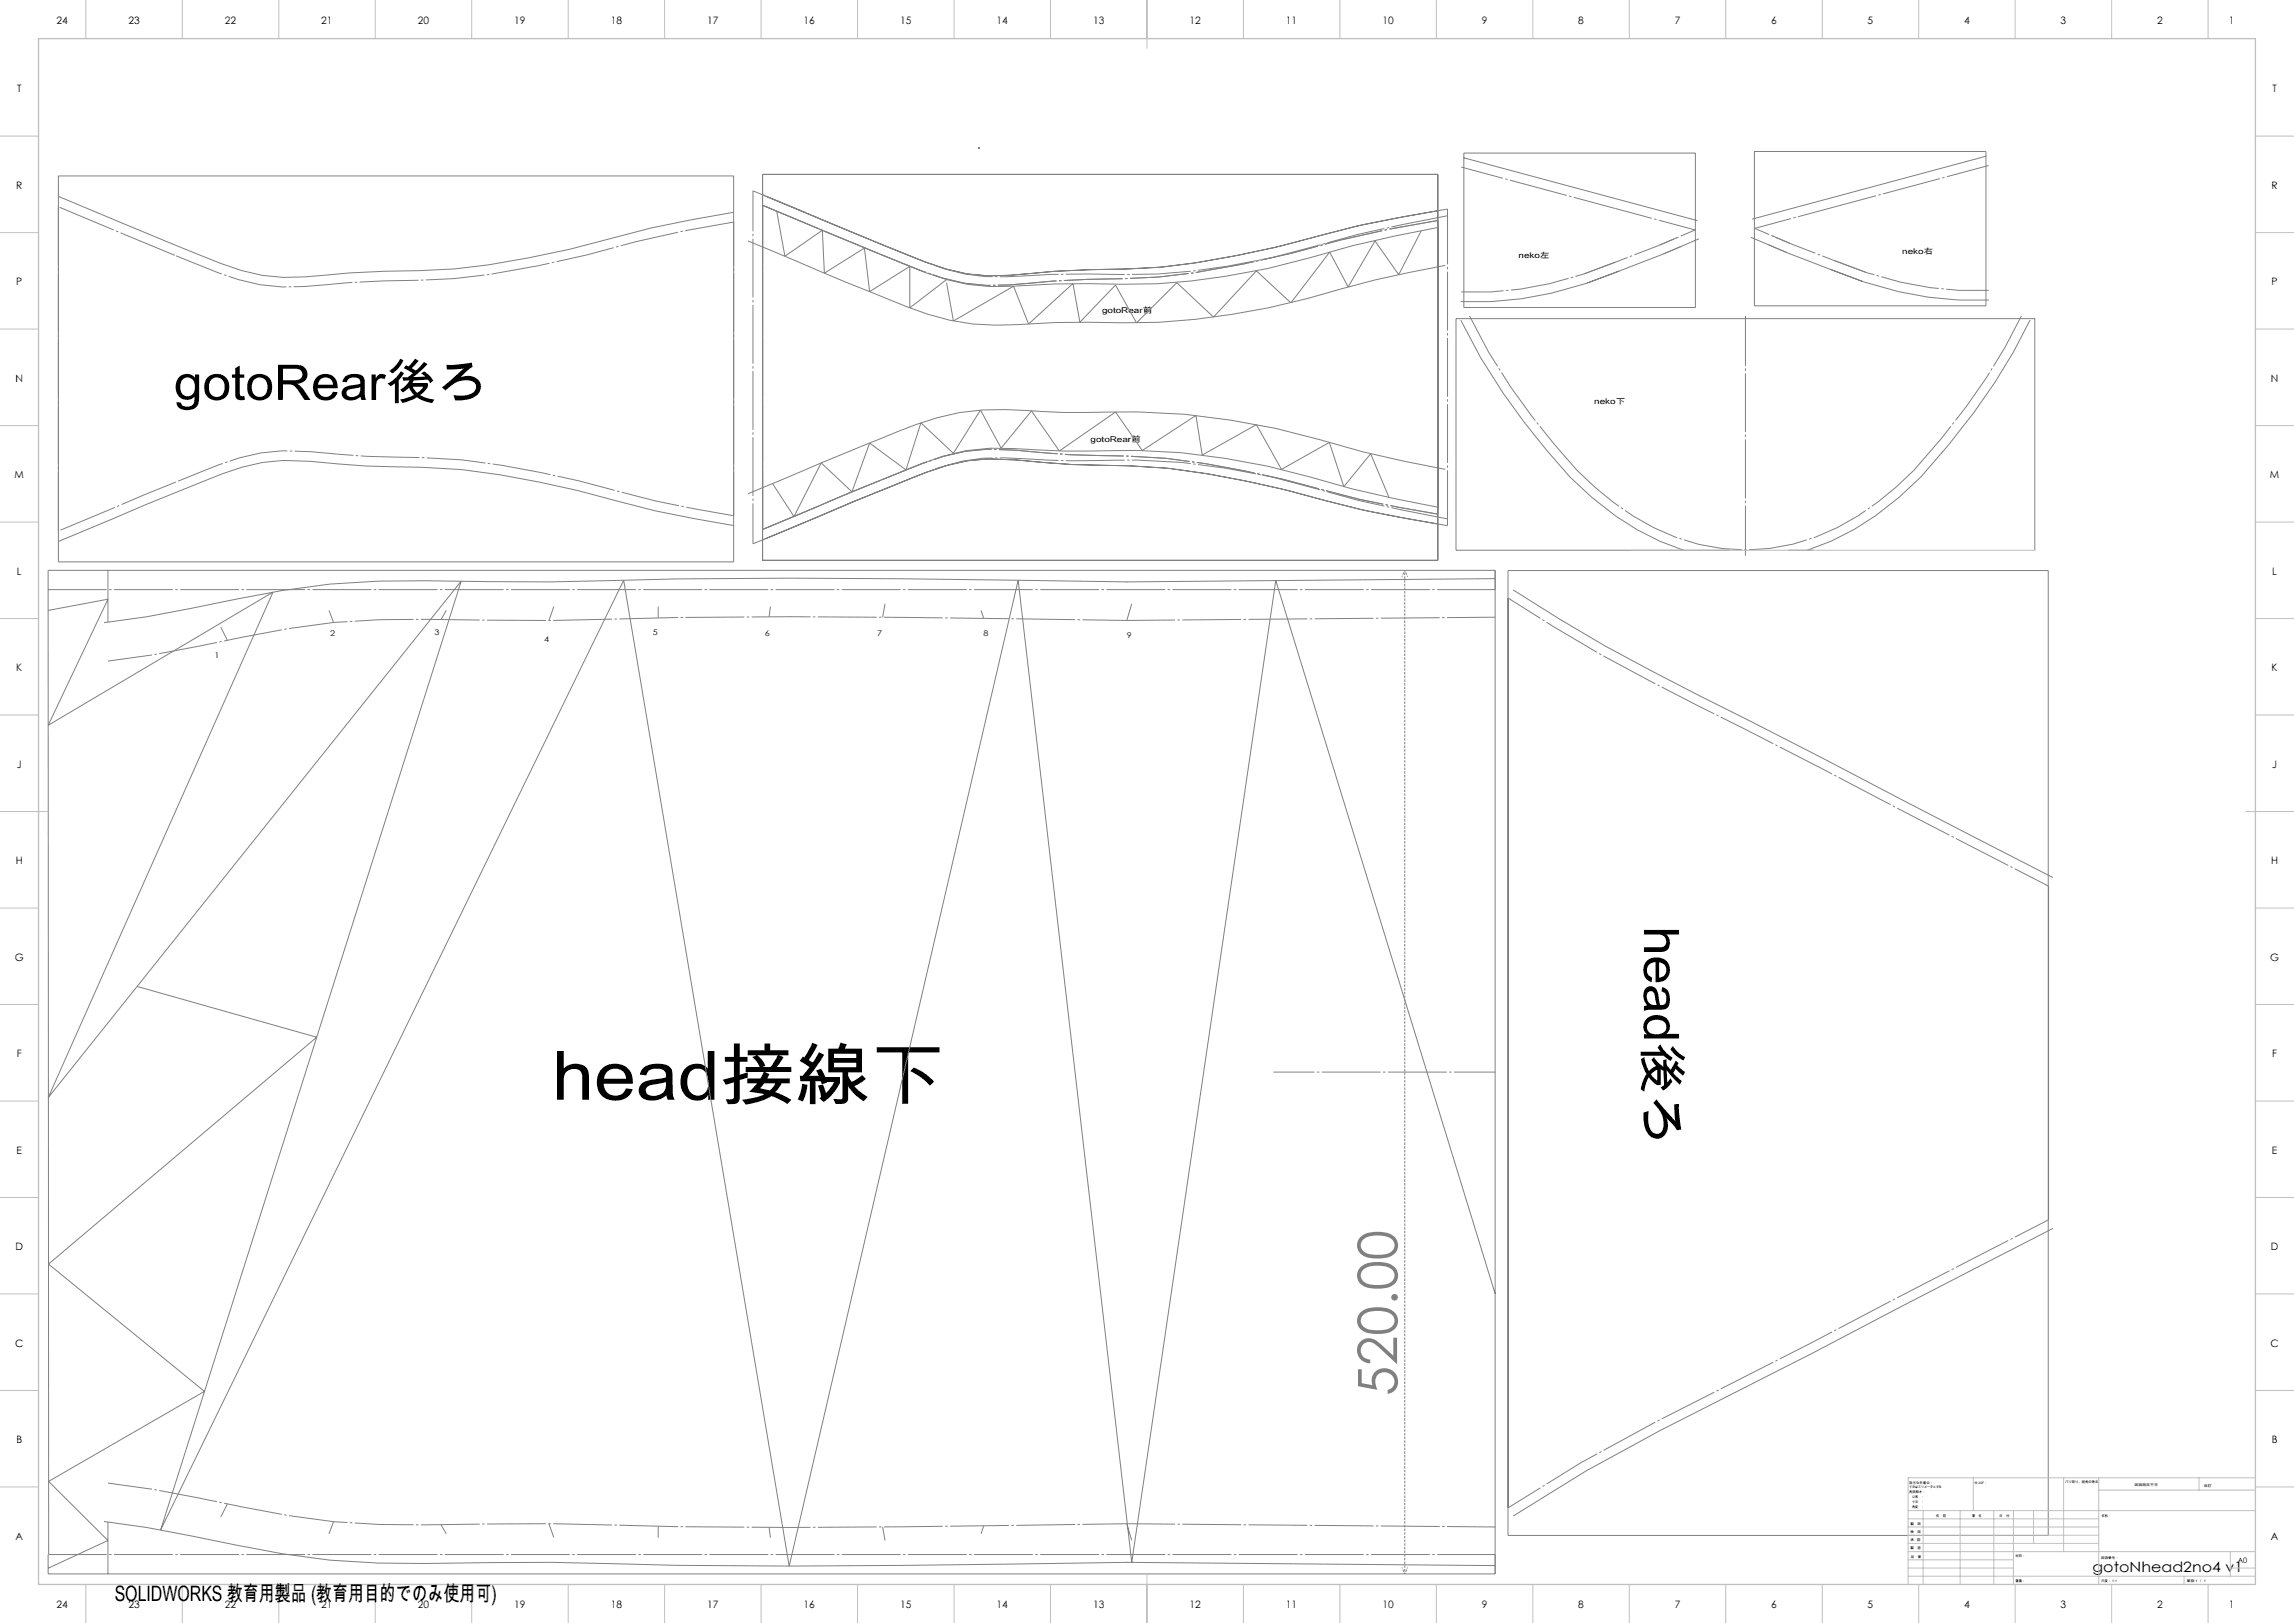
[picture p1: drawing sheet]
<svg xmlns="http://www.w3.org/2000/svg" width="1189mm" height="841mm" viewBox="0 0 1189 841" stroke-linecap="round" stroke-linejoin="round" font-family="sans-serif">
<defs><g id="words">
<text font-size="35.3" x="286" y="570">head接線下</text>
<text font-size="28.2" fill="#808080" x="724" y="723" transform="rotate(-90 724 723)">520.00</text>
<g font-size="25.4">
<text x="90" y="207">gotoRear後ろ</text>
<text x="852" y="480" transform="rotate(90 852 480)">head後ろ</text>
</g>
<text font-size="11" x="59" y="830">SOLIDWORKS 教育用製品 (教育用目的でのみ使用可)</text>
<text font-size="7.4" x="1085" y="815">gotoNhead2no4 v1</text>
<g font-size="5.3">
<text x="29" y="12">24</text>
<text x="67" y="12">23</text>
<text x="117" y="12">22</text>
<text x="167" y="12">21</text>
<text x="217" y="12">20</text>
<text x="267" y="12">19</text>
<text x="317" y="12">18</text>
<text x="367" y="12">17</text>
<text x="417" y="12">16</text>
<text x="467" y="12">15</text>
<text x="517" y="12">14</text>
<text x="567" y="12">13</text>
<text x="617" y="12">12</text>
<text x="667" y="12">11</text>
<text x="717" y="12">10</text>
<text x="768" y="12">9</text>
<text x="818" y="12">8</text>
<text x="868" y="12">7</text>
<text x="918" y="12">6</text>
<text x="968" y="12">5</text>
<text x="1018" y="12">4</text>
<text x="1068" y="12">3</text>
<text x="1118" y="12">2</text>
<text x="1155" y="12">1</text>
<text x="9" y="48">T</text>
<text x="1178" y="48">T</text>
<text x="8" y="98">R</text>
<text x="1177" y="98">R</text>
<text x="8" y="148">P</text>
<text x="1177" y="148">P</text>
<text x="8" y="198">N</text>
<text x="1177" y="198">N</text>
<text x="8" y="248">M</text>
<text x="1177" y="248">M</text>
<text x="9" y="298">L</text>
<text x="1178" y="298">L</text>
<text x="8" y="348">K</text>
<text x="1177" y="348">K</text>
<text x="9" y="398">J</text>
<text x="1178" y="398">J</text>
<text x="8" y="448">H</text>
<text x="1177" y="448">H</text>
<text x="8" y="498">G</text>
<text x="1177" y="498">G</text>
<text x="9" y="548">F</text>
<text x="1178" y="548">F</text>
<text x="9" y="598">E</text>
<text x="1178" y="598">E</text>
<text x="8" y="648">D</text>
<text x="1177" y="648">D</text>
<text x="8" y="698">C</text>
<text x="1177" y="698">C</text>
<text x="8" y="748">B</text>
<text x="1177" y="748">B</text>
<text x="8" y="798">A</text>
<text x="1177" y="798">A</text>
<text x="29" y="833">24</text>
<text x="67" y="833">23</text>
<text x="117" y="833">22</text>
<text x="167" y="833">21</text>
<text x="217" y="833">20</text>
<text x="267" y="833">19</text>
<text x="317" y="833">18</text>
<text x="367" y="833">17</text>
<text x="417" y="833">16</text>
<text x="467" y="833">15</text>
<text x="517" y="833">14</text>
<text x="567" y="833">13</text>
<text x="617" y="833">12</text>
<text x="667" y="833">11</text>
<text x="717" y="833">10</text>
<text x="768" y="833">9</text>
<text x="818" y="833">8</text>
<text x="868" y="833">7</text>
<text x="918" y="833">6</text>
<text x="968" y="833">5</text>
<text x="1018" y="833">4</text>
<text x="1068" y="833">3</text>
<text x="1118" y="833">2</text>
<text x="1155" y="833">1</text>
</g>
<g font-size="4.1">
<text x="986" y="132">neko右</text>
<text x="787" y="134">neko左</text>
<text x="571" y="162">gotoRear前</text>
<text x="826" y="209">neko下</text>
<text x="565" y="229">gotoRear前</text>
<text x="171" y="330">2</text>
<text x="225" y="329">3</text>
<text x="338" y="329">5</text>
<text x="396" y="329">6</text>
<text x="455" y="329">7</text>
<text x="510" y="329">8</text>
<text x="282" y="333">4</text>
<text x="584" y="331">9</text>
<text x="111" y="341">1</text>
</g>
<text font-size="3.9" x="1160" y="810">A0</text>
<g font-size="1.7">
<text x="990" y="769">指示なき場合：</text>
<text x="990" y="771">寸法はミリメータとする</text>
<text x="990" y="774">表面粗さ：</text>
<text x="1023" y="769">仕上げ：</text>
<text x="1070" y="769">バリ取り、鋭角の除去</text>
<text x="1106" y="770">図面測定不可</text>
<text x="1142" y="770">改訂</text>
<text x="990" y="776">公差　：</text>
<text x="990" y="779">寸法　：</text>
<text x="990" y="781">角度　：</text>
<text x="990" y="790">製　図</text>
<text x="1003" y="786">名　前</text>
<text x="1019" y="786">署　名</text>
<text x="1036" y="786">日　付</text>
<text x="1089" y="786">名称：</text>
<text x="990" y="794">検　図</text>
<text x="990" y="799">承　認</text>
<text x="990" y="803">製　産</text>
<text x="990" y="807">品　管</text>
<text x="1045" y="807">材料：</text>
<text x="1089" y="808">図面番号：</text>
<text x="1045" y="820">重量：</text>
<text x="1089" y="820">尺度： 1:1</text>
<text x="1133" y="820">葉数 1 ／ 1</text>
</g>
</g></defs>
<g fill="none" stroke="#808080" stroke-width=".52">
<path d="M507 77h1M507 76l1 1M507 76v1M508 76l-1 1M759 79h120v80h-120zM909 79h120v79h-120zM30 91h350v200h-350zM395 90h350v200h-350zM759 82l121 32M1029 81l-121 33M30 102l63 26a223 223 0 0 0 43 15 180 180 0 0 0 45-2h18a394 394 0 0 0 117-17l21-6 43-8M395 101l63 26"/>
<path d="M397 102l61 25M403 109l4 24 19-14 1 23 21-13 3 22 21-13v22l19-15M737 120l-12 22-12-17-14 24-10-18-20 26-18-17-22 24-19-18-21 21-11-19-18 19-4-20-23 21-8-20-31 18-3-20M745 118l-44 9a410 410 0 0 1-101 20h-18a500 500 0 0 0-58 1 106 106 0 0 1-54-11l-75-31 61 26M745 109a639 639 0 0 0-85 19 378 378 0 0 1-96 12l-18 1a180 180 0 0 1-45 1 225 225 0 0 1-43-15M750 118v-10a613 613 0 0 0-86 20 385 385 0 0 1-98 12l-19 1a199 199 0 0 1-45 1 219 219 0 0 1-44-15M388 125a1922 1922 0 0 0 93 38 118 118 0 0 0 46 5 459 459 0 0 1 55-1 379 379 0 0 0 114-17l17-5 36-7M871 128l-48 19M881 124l-19 8M907 123l19 8M917 127l48 19M949 140a188 188 0 0 0 82 15"/>
<path d="M839 140a189 189 0 0 1-82 16M757 166a339 339 0 0 0 57 81 148 148 0 0 0 59 38M1052 166a330 330 0 0 1-56 81 147 147 0 0 1-59 38M400 251l12 17 14-28 16 15 9-25 19 14 7-25 17 16 14-23 11 20 16-19 14 21 29-21 14 20 28-18 3 21 28-16 13 23 25-14 8 23 13-17 10 23M457 249l-62 25 59-24a257 257 0 0 1 47-16l12-2h13a545 545 0 0 0 64 1 360 360 0 0 1 89 14l22 6 44 10M459 253a207 207 0 0 1 42-14l11-1h14a493 493 0 0 0 58 3 413 413 0 0 1 100 18l20 5 41 8M459 253l-64 27M459 253a204 204 0 0 1 43-14l11-1h14a501 501 0 0 0 59 3 434 434 0 0 1 102 19l21 5 41 7v-9M459 253l-62 26M749 243l-43-9a412 412 0 0 0-116-21l-14 1a477 477 0 0 1-55-2 123 123 0 0 0-56 12l-77 32M380 272a586 586 0 0 1-81-18 388 388 0 0 0-94-12l-15-1-29-2a92 92 0 0 0-46 7l-85 35M25 296h750v520h-750z"/>
<path d="M56 296v26M775 300l-191 2M782 296h280v500h-280zM896 285h-141v-120h300v120M927 285h13M25 306h.1M25 316l31-6-31 66 116-69-116 262 214-268-156 492 240-492 86 511 119-511 59 509 74-509 114 369M171 316l2 7M231 316l-2 5M287 314l-2 8M341 314v6M399 314v6"/>
<path d="M459 313l-2 7M508 316l2 4M584 302l-116-2h-117a1966 1966 0 0 1-130 1 397 397 0 0 0-99 10l-46 9-22 3M587 313l-3 9M784 306a993 993 0 0 0 122 67l158 82M114 325l4 7M1062 459v173M71 511l93 26-139 118 81 66-81 47 31 30-31 15M1064 637l-124 64-79 40-39 21-38 24M118 779l-4 7M54 788a1575 1575 0 0 1 92 17l25 3 25 2h25a1966 1966 0 0 1 130 1h117l116-1M56 789v27"/>
<path d="M173 789l-2 6M229 790l2 5M285 790l2 7M341 791v6M399 792v5M457 791l2 7M510 791l-2 4M584 790l3 8M584 810l191 1"/>
</g>
<path d="M56 343a1515 1515 0 0 0 93-17l24-3 24-2h23a1972 1972 0 0 0 131-1h116l117 2M56 769a1515 1515 0 0 1 93 16l24 4 24 1h23a1972 1972 0 0 1 131 1h116l117-1" fill="none" stroke="#808080" stroke-width=".52" stroke-dasharray="30.5 1.3 1.3 1.3" stroke-dashoffset="7.5" stroke-linecap="butt"/>
<path d="M1062 459l-158-81a1166 1166 0 0 1-122-68M782 781l37-23 39-21 80-41 124-64" fill="none" stroke="#808080" stroke-width=".52" stroke-dasharray="30.5 1.3 1.3 1.3" stroke-dashoffset="10.8" stroke-linecap="butt"/>
<path d="M380 267a587 587 0 0 1-80-18 392 392 0 0 0-96-12l-14-1-29-2a97 97 0 0 0-48 7l-21 8M745 266a587 587 0 0 1-80-18 392 392 0 0 0-96-12h-14l-29-3a97 97 0 0 0-48 7l-21 9M584 322l191-2M584 790l191 1" fill="none" stroke="#808080" stroke-width=".52" stroke-dasharray="30.5 1.3 1.3 1.3" stroke-dashoffset="5.5" stroke-linecap="butt"/>
<path d="M92 249l-62 26M457 249l-62 25" fill="none" stroke="#808080" stroke-width=".52" stroke-dasharray="30.5 1.3 1.3 1.3" stroke-dashoffset="-1.2" stroke-linecap="butt"/>
<path d="M30 107l61 26M395 106l61 26" fill="none" stroke="#808080" stroke-width=".52" stroke-dasharray="30.5 1.3 1.3 1.3" stroke-dashoffset="-.7" stroke-linecap="butt"/>
<path d="M91 133a226 226 0 0 0 44 15 183 183 0 0 0 46-2h18a338 338 0 0 0 80-8l76-18 25-5M456 132a226 226 0 0 0 44 15 183 183 0 0 0 46-1l18-1a338 338 0 0 0 80-8l76-18 25-5" fill="none" stroke="#808080" stroke-width=".52" stroke-dasharray="30.5 1.3 1.3 1.3" stroke-dashoffset="5" stroke-linecap="butt"/>
<path d="M750 112l-46 9-23 7a346 346 0 0 1-118 14h-18a184 184 0 0 1-45 0 259 259 0 0 1-43-15l-67-28M390 282l61-26a371 371 0 0 1 48-17 169 169 0 0 1 44-1l12 1a379 379 0 0 1 126 14l23 6 46 10" fill="none" stroke="#808080" stroke-width=".52" stroke-dasharray="30.5 1.3 1.3 1.3" stroke-dashoffset=".9" stroke-linecap="butt"/>
<path d="M1048 164a327 327 0 0 1-56 80M817 244a349 349 0 0 1-55-80" fill="none" stroke="#808080" stroke-width=".52" stroke-dasharray="30.5 1.3 1.3 1.3" stroke-dashoffset=".6" stroke-linecap="butt"/>
<path d="M992 244a136 136 0 0 1-63 38 108 108 0 0 1-93-22l-10-8-9-8" fill="none" stroke="#808080" stroke-width=".52" stroke-dasharray="30.5 1.3 1.3 1.3" stroke-dashoffset="1.8" stroke-linecap="butt"/>
<path d="M757 151a179 179 0 0 0 80-15M1031 150a179 179 0 0 1-80-15" fill="none" stroke="#808080" stroke-width=".52" stroke-dasharray="30.5 1.3 1.3 1.3" stroke-dashoffset="8.5" stroke-linecap="butt"/>
<path d="M821 142l48-19M967 141l-48-19" fill="none" stroke="#808080" stroke-width=".52" stroke-dasharray="30.5 1.3 1.3 1.3" stroke-dashoffset="6.5" stroke-linecap="butt"/>
<path d="M727 299l1-3M728 296v520M728 296l2 3M728 816l-1-4M730 812l-2 4" fill="none" stroke="#808080" stroke-width=".52" stroke-dasharray="1.3 .6" stroke-dashoffset=".7" stroke-linecap="butt"/>
<path d="M775 556h-115" fill="none" stroke="#808080" stroke-width=".52" stroke-dasharray="30.5 1.3 1.3 1.3" stroke-dashoffset="9.2" stroke-linecap="butt"/>
<path d="M25 306h750M775 806h-750" fill="none" stroke="#808080" stroke-width=".52" stroke-dasharray="30.5 1.3 1.3 1.3" stroke-dashoffset=".4" stroke-linecap="butt"/>
<path d="M380 115v4M745 114v4M380 264v3M745 263v3" fill="none" stroke="#808080" stroke-width=".52" stroke-dasharray="30.5 1.3 1.3 1.3" stroke-linecap="butt"/>
<path d="M380 119v145M745 118v145" fill="none" stroke="#808080" stroke-width=".52" stroke-dasharray="30.5 1.3 1.3 1.3" stroke-dashoffset="11.3" stroke-linecap="butt"/>
<path d="M30 275v-168M395 274v-168" fill="none" stroke="#808080" stroke-width=".52" stroke-dasharray="30.5 1.3 1.3 1.3" stroke-dashoffset="-.2" stroke-linecap="butt"/>
<path d="M750 269v-157" fill="none" stroke="#808080" stroke-width=".52" stroke-dasharray="30.5 1.3 1.3 1.3" stroke-dashoffset="5.3" stroke-linecap="butt"/>
<path d="M390 99v183" fill="none" stroke="#808080" stroke-width=".52" stroke-dasharray="30.5 1.3 1.3 1.3" stroke-dashoffset="9.5" stroke-linecap="butt"/>
<path d="M905 164v124" fill="none" stroke="#808080" stroke-width=".52" stroke-dasharray="30.5 1.3 1.3 1.3" stroke-dashoffset="4.6" stroke-linecap="butt"/>
<path d="M860 127l19-8M928 126l-19-8" fill="none" stroke="#808080" stroke-width=".52" stroke-dasharray="30.5 1.3 1.3 1.3" stroke-dashoffset="22.4" stroke-linecap="butt"/>
<path d="M879 119l-42-11M909 118l42-11" fill="none" stroke="#808080" stroke-width=".52" stroke-dasharray="30.5 1.3 1.3 1.3" stroke-dashoffset="11" stroke-linecap="butt"/>
<path d="M837 108l-80-21M951 107l80-21" fill="none" stroke="#808080" stroke-width=".52" stroke-dasharray="30.5 1.3 1.3 1.3" stroke-dashoffset="8.1" stroke-linecap="butt"/>
<g fill="none" stroke="#c0c0c0" stroke-width=".52">
<path d="M44 0v20M94 0v20M144 0v20M194 0v20M244 0v20M294 0v20M344 0v20M394 0v20M444 0v20M494 0v20M544 0v20M594 0v25"/>
<path d="M644 0v20M694 0v20M744 0v20M794 0v20M844 0v20M894 0v20M944 0v20M994 0v20M1044 0v20M1094 0v20M1144 0v20M0 71h20"/>
<path d="M1169 71h20M0 121h20M1169 121h20M0 171h20M1169 171h20M0 221h20M1169 221h20M0 271h20M1169 271h20M845 285h210M0 321h20M1169 321h20"/>
<path d="M0 371h20M1169 371h20M0 421h25M1164 421h25M0 471h20M1169 471h20M0 521h20M1169 521h20M0 571h20M1169 571h20M0 621h20M1169 621h20"/>
<path d="M0 671h20M1169 671h20M0 721h20M1169 721h20M0 771h20M1023 766v17M1070 766v38M1088 766v55M1088 772h81M1140 766v6M1169 766h-180v55M1169 771h20"/>
<path d="M989 783h180M989 800h99M989 796h99M989 791h99M989 787h99M997 783v38M1016 783v38M1033 783v38M1044 783v38M1054 783v17M594 816v25M989 817h180"/>
<path d="M989 813h55M989 808h55M989 804h180M1132 817v4M1156 813h13M1156 804v13M44 821v20M94 821v20M144 821v20M194 821v20M244 821v20M294 821v20"/>
<path d="M344 821v20M394 821v20M444 821v20M494 821v20M544 821v20M644 821v20M694 821v20M744 821v20M794 821v20M844 821v20M894 821v20M944 821v20"/>
<path d="M994 821v20M1044 821v20M1094 821v20M1144 821v20"/>
</g>
<path d="M20 20h1149v801h-1149z" fill="none" stroke="#c0c0c0" stroke-width=".7"/>
<use href="#words"/>
</svg>
